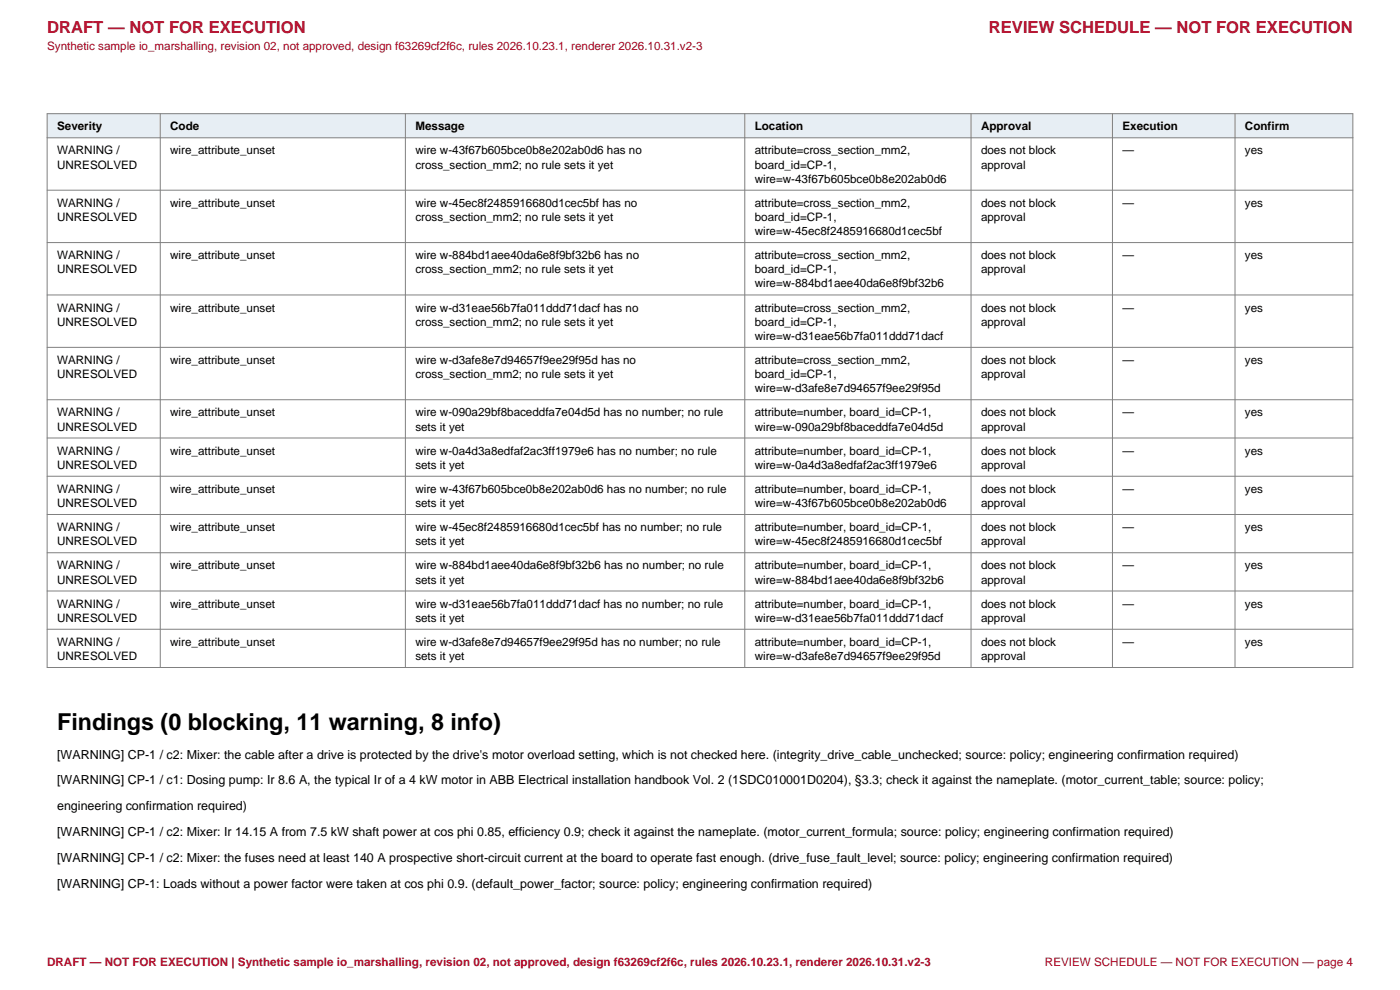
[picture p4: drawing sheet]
<svg xmlns="http://www.w3.org/2000/svg" width="297mm" height="210mm" viewBox="0 0 297 210" stroke-linecap="round" stroke-linejoin="round" font-family="sans-serif">
<defs><g id="words">
<text font-size="4.9" x="12.1" y="154.8">Findings (0 blocking, 11 warning, 8 info)</text>
<g font-size="3.5" fill="#b00020">
<text x="10" y="7">DRAFT — NOT FOR EXECUTION</text>
<text x="209.8" y="7">REVIEW SCHEDULE — NOT FOR EXECUTION</text>
</g>
<g font-size="2.6">
<text x="12.1" y="160.9">[WARNING] CP-1 / c2: Mixer: the cable after a drive is protected by the drive's motor overload setting, which is not checked here. (integrity_drive_cable_unchecked; source: policy; engineering confirmation required)</text>
<text x="12.1" y="166.4">[WARNING] CP-1 / c1: Dosing pump: Ir 8.6 A, the typical Ir of a 4 kW motor in ABB Electrical installation handbook Vol. 2 (1SDC010001D0204), §3.3; check it against the nameplate. (motor_current_table; source: policy;</text>
<text x="12.1" y="171.9">engineering confirmation required)</text>
<text x="12.1" y="177.3">[WARNING] CP-1 / c2: Mixer: Ir 14.15 A from 7.5 kW shaft power at cos phi 0.85, efficiency 0.9; check it against the nameplate. (motor_current_formula; source: policy; engineering confirmation required)</text>
<text x="12.1" y="182.8">[WARNING] CP-1 / c2: Mixer: the fuses need at least 140 A prospective short-circuit current at the board to operate fast enough. (drive_fuse_fault_level; source: policy; engineering confirmation required)</text>
<text x="12.1" y="188.3">[WARNING] CP-1: Loads without a power factor were taken at cos phi 0.9. (default_power_factor; source: policy; engineering confirmation required)</text>
</g>
<g font-size="2.5" fill="#b00020">
<text x="10" y="10.5">Synthetic sample io_marshalling, revision 02, not approved, design f63269cf2f6c, rules 2026.10.23.1, renderer 2026.10.31.v2-3</text>
<text x="10" y="205">DRAFT — NOT FOR EXECUTION | Synthetic sample io_marshalling, revision 02, not approved, design f63269cf2f6c, rules 2026.10.23.1, renderer 2026.10.31.v2-3</text>
<text x="221.7" y="205">REVIEW SCHEDULE — NOT FOR EXECUTION — page 4</text>
</g>
<g font-size="2.5">
<text x="12.1" y="27.6">Severity</text>
<text x="36.1" y="27.6">Code</text>
<text x="88.1" y="27.6">Message</text>
<text x="160.1" y="27.6">Location</text>
<text x="208.1" y="27.6">Approval</text>
<text x="238.1" y="27.6">Execution</text>
<text x="264.1" y="27.6">Confirm</text>
<text x="12.1" y="32.8">WARNING /</text>
<text x="12.1" y="35.8">UNRESOLVED</text>
<text x="36.1" y="32.8">wire_attribute_unset</text>
<text x="88.1" y="32.8">wire w-43f67b605bce0b8e202ab0d6 has no</text>
<text x="88.1" y="35.8">cross_section_mm2; no rule sets it yet</text>
<text x="160.1" y="32.8">attribute=cross_section_mm2,</text>
<text x="160.1" y="35.8">board_id=CP-1,</text>
<text x="208.1" y="32.8">does not block</text>
<text x="208.1" y="35.8">approval</text>
<text x="238.1" y="32.8">—</text>
<text x="264.1" y="32.8">yes</text>
<text x="160.1" y="38.8">wire=w-43f67b605bce0b8e202ab0d6</text>
<text x="12.1" y="43.9">WARNING /</text>
<text x="12.1" y="46.9">UNRESOLVED</text>
<text x="36.1" y="43.9">wire_attribute_unset</text>
<text x="88.1" y="43.9">wire w-45ec8f2485916680d1cec5bf has no</text>
<text x="88.1" y="46.9">cross_section_mm2; no rule sets it yet</text>
<text x="160.1" y="43.9">attribute=cross_section_mm2,</text>
<text x="160.1" y="46.9">board_id=CP-1,</text>
<text x="208.1" y="43.9">does not block</text>
<text x="208.1" y="46.9">approval</text>
<text x="238.1" y="43.9">—</text>
<text x="264.1" y="43.9">yes</text>
<text x="160.1" y="49.9">wire=w-45ec8f2485916680d1cec5bf</text>
<text x="12.1" y="55">WARNING /</text>
<text x="12.1" y="58">UNRESOLVED</text>
<text x="36.1" y="55">wire_attribute_unset</text>
<text x="88.1" y="55">wire w-884bd1aee40da6e8f9bf32b6 has no</text>
<text x="88.1" y="58">cross_section_mm2; no rule sets it yet</text>
<text x="160.1" y="55">attribute=cross_section_mm2,</text>
<text x="160.1" y="58">board_id=CP-1,</text>
<text x="208.1" y="55">does not block</text>
<text x="208.1" y="58">approval</text>
<text x="238.1" y="55">—</text>
<text x="264.1" y="55">yes</text>
<text x="160.1" y="61">wire=w-884bd1aee40da6e8f9bf32b6</text>
<text x="12.1" y="66.1">WARNING /</text>
<text x="12.1" y="69.1">UNRESOLVED</text>
<text x="36.1" y="66.1">wire_attribute_unset</text>
<text x="88.1" y="66.1">wire w-d31eae56b7fa011ddd71dacf has no</text>
<text x="88.1" y="69.1">cross_section_mm2; no rule sets it yet</text>
<text x="160.1" y="66.1">attribute=cross_section_mm2,</text>
<text x="160.1" y="69.1">board_id=CP-1,</text>
<text x="208.1" y="66.1">does not block</text>
<text x="208.1" y="69.1">approval</text>
<text x="238.1" y="66.1">—</text>
<text x="264.1" y="66.1">yes</text>
<text x="12.1" y="77.2">WARNING /</text>
<text x="36.1" y="77.2">wire_attribute_unset</text>
<text x="88.1" y="77.2">wire w-d3afe8e7d94657f9ee29f95d has no</text>
<text x="160.1" y="72.1">wire=w-d31eae56b7fa011ddd71dacf</text>
<text x="160.1" y="77.2">attribute=cross_section_mm2,</text>
<text x="208.1" y="77.2">does not block</text>
<text x="238.1" y="77.2">—</text>
<text x="264.1" y="77.2">yes</text>
<text x="12.1" y="80.2">UNRESOLVED</text>
<text x="88.1" y="80.2">cross_section_mm2; no rule sets it yet</text>
<text x="160.1" y="80.2">board_id=CP-1,</text>
<text x="160.1" y="83.2">wire=w-d3afe8e7d94657f9ee29f95d</text>
<text x="208.1" y="80.2">approval</text>
<text x="12.1" y="88.3">WARNING /</text>
<text x="36.1" y="88.3">wire_attribute_unset</text>
<text x="88.1" y="88.3">wire w-090a29bf8baceddfa7e04d5d has no number; no rule</text>
<text x="160.1" y="88.3">attribute=number, board_id=CP-1,</text>
<text x="208.1" y="88.3">does not block</text>
<text x="238.1" y="88.3">—</text>
<text x="264.1" y="88.3">yes</text>
<text x="12.1" y="91.3">UNRESOLVED</text>
<text x="88.1" y="91.3">sets it yet</text>
<text x="160.1" y="91.3">wire=w-090a29bf8baceddfa7e04d5d</text>
<text x="208.1" y="91.3">approval</text>
<text x="12.1" y="96.4">WARNING /</text>
<text x="12.1" y="99.4">UNRESOLVED</text>
<text x="36.1" y="96.4">wire_attribute_unset</text>
<text x="88.1" y="96.4">wire w-0a4d3a8edfaf2ac3ff1979e6 has no number; no rule</text>
<text x="88.1" y="99.4">sets it yet</text>
<text x="160.1" y="96.4">attribute=number, board_id=CP-1,</text>
<text x="160.1" y="99.4">wire=w-0a4d3a8edfaf2ac3ff1979e6</text>
<text x="208.1" y="96.4">does not block</text>
<text x="208.1" y="99.4">approval</text>
<text x="238.1" y="96.4">—</text>
<text x="264.1" y="96.4">yes</text>
<text x="12.1" y="104.5">WARNING /</text>
<text x="12.1" y="107.5">UNRESOLVED</text>
<text x="36.1" y="104.5">wire_attribute_unset</text>
<text x="88.1" y="104.5">wire w-43f67b605bce0b8e202ab0d6 has no number; no rule</text>
<text x="88.1" y="107.5">sets it yet</text>
<text x="160.1" y="104.5">attribute=number, board_id=CP-1,</text>
<text x="160.1" y="107.5">wire=w-43f67b605bce0b8e202ab0d6</text>
<text x="208.1" y="104.5">does not block</text>
<text x="208.1" y="107.5">approval</text>
<text x="238.1" y="104.5">—</text>
<text x="264.1" y="104.5">yes</text>
<text x="12.1" y="112.7">WARNING /</text>
<text x="36.1" y="112.7">wire_attribute_unset</text>
<text x="88.1" y="112.7">wire w-45ec8f2485916680d1cec5bf has no number; no rule</text>
<text x="160.1" y="112.7">attribute=number, board_id=CP-1,</text>
<text x="208.1" y="112.7">does not block</text>
<text x="238.1" y="112.7">—</text>
<text x="264.1" y="112.7">yes</text>
<text x="12.1" y="115.7">UNRESOLVED</text>
<text x="88.1" y="115.7">sets it yet</text>
<text x="160.1" y="115.7">wire=w-45ec8f2485916680d1cec5bf</text>
<text x="208.1" y="115.7">approval</text>
<text x="12.1" y="120.8">WARNING /</text>
<text x="12.1" y="123.8">UNRESOLVED</text>
<text x="36.1" y="120.8">wire_attribute_unset</text>
<text x="88.1" y="120.8">wire w-884bd1aee40da6e8f9bf32b6 has no number; no rule</text>
<text x="88.1" y="123.8">sets it yet</text>
<text x="160.1" y="120.8">attribute=number, board_id=CP-1,</text>
<text x="160.1" y="123.8">wire=w-884bd1aee40da6e8f9bf32b6</text>
<text x="208.1" y="120.8">does not block</text>
<text x="208.1" y="123.8">approval</text>
<text x="238.1" y="120.8">—</text>
<text x="264.1" y="120.8">yes</text>
<text x="12.1" y="128.9">WARNING /</text>
<text x="12.1" y="131.9">UNRESOLVED</text>
<text x="36.1" y="128.9">wire_attribute_unset</text>
<text x="88.1" y="128.9">wire w-d31eae56b7fa011ddd71dacf has no number; no rule</text>
<text x="88.1" y="131.9">sets it yet</text>
<text x="160.1" y="128.9">attribute=number, board_id=CP-1,</text>
<text x="160.1" y="131.9">wire=w-d31eae56b7fa011ddd71dacf</text>
<text x="208.1" y="128.9">does not block</text>
<text x="208.1" y="131.9">approval</text>
<text x="238.1" y="128.9">—</text>
<text x="264.1" y="128.9">yes</text>
<text x="12.1" y="137">WARNING /</text>
<text x="36.1" y="137">wire_attribute_unset</text>
<text x="88.1" y="137">wire w-d3afe8e7d94657f9ee29f95d has no number; no rule</text>
<text x="160.1" y="137">attribute=number, board_id=CP-1,</text>
<text x="208.1" y="137">does not block</text>
<text x="238.1" y="137">—</text>
<text x="264.1" y="137">yes</text>
<text x="12.1" y="140">UNRESOLVED</text>
<text x="88.1" y="140">sets it yet</text>
<text x="160.1" y="140">wire=w-d3afe8e7d94657f9ee29f95d</text>
<text x="208.1" y="140">approval</text>
</g>
</g></defs>
<path d="M10 24.1h277v5.1h-277z" fill-rule="evenodd" fill="#e7eef4"/>
<g fill="none" stroke="#808080" stroke-width=".21">
<path d="M10 24.1h277v117.5h-277zM10 29.2h277M34 24.1v117.5M86 24.1v117.5M158 24.1v117.5M206 24.1v117.5M236 24.1v117.5M262 24.1v117.5M10 40.3h277M10 51.5h277M10 62.6h277M10 73.7h277"/>
<path d="M10 84.8h277M10 92.9h277M10 101h277M10 109.1h277M10 117.2h277M10 125.4h277M10 133.5h277"/>
</g>
<use href="#words"/>
</svg>
